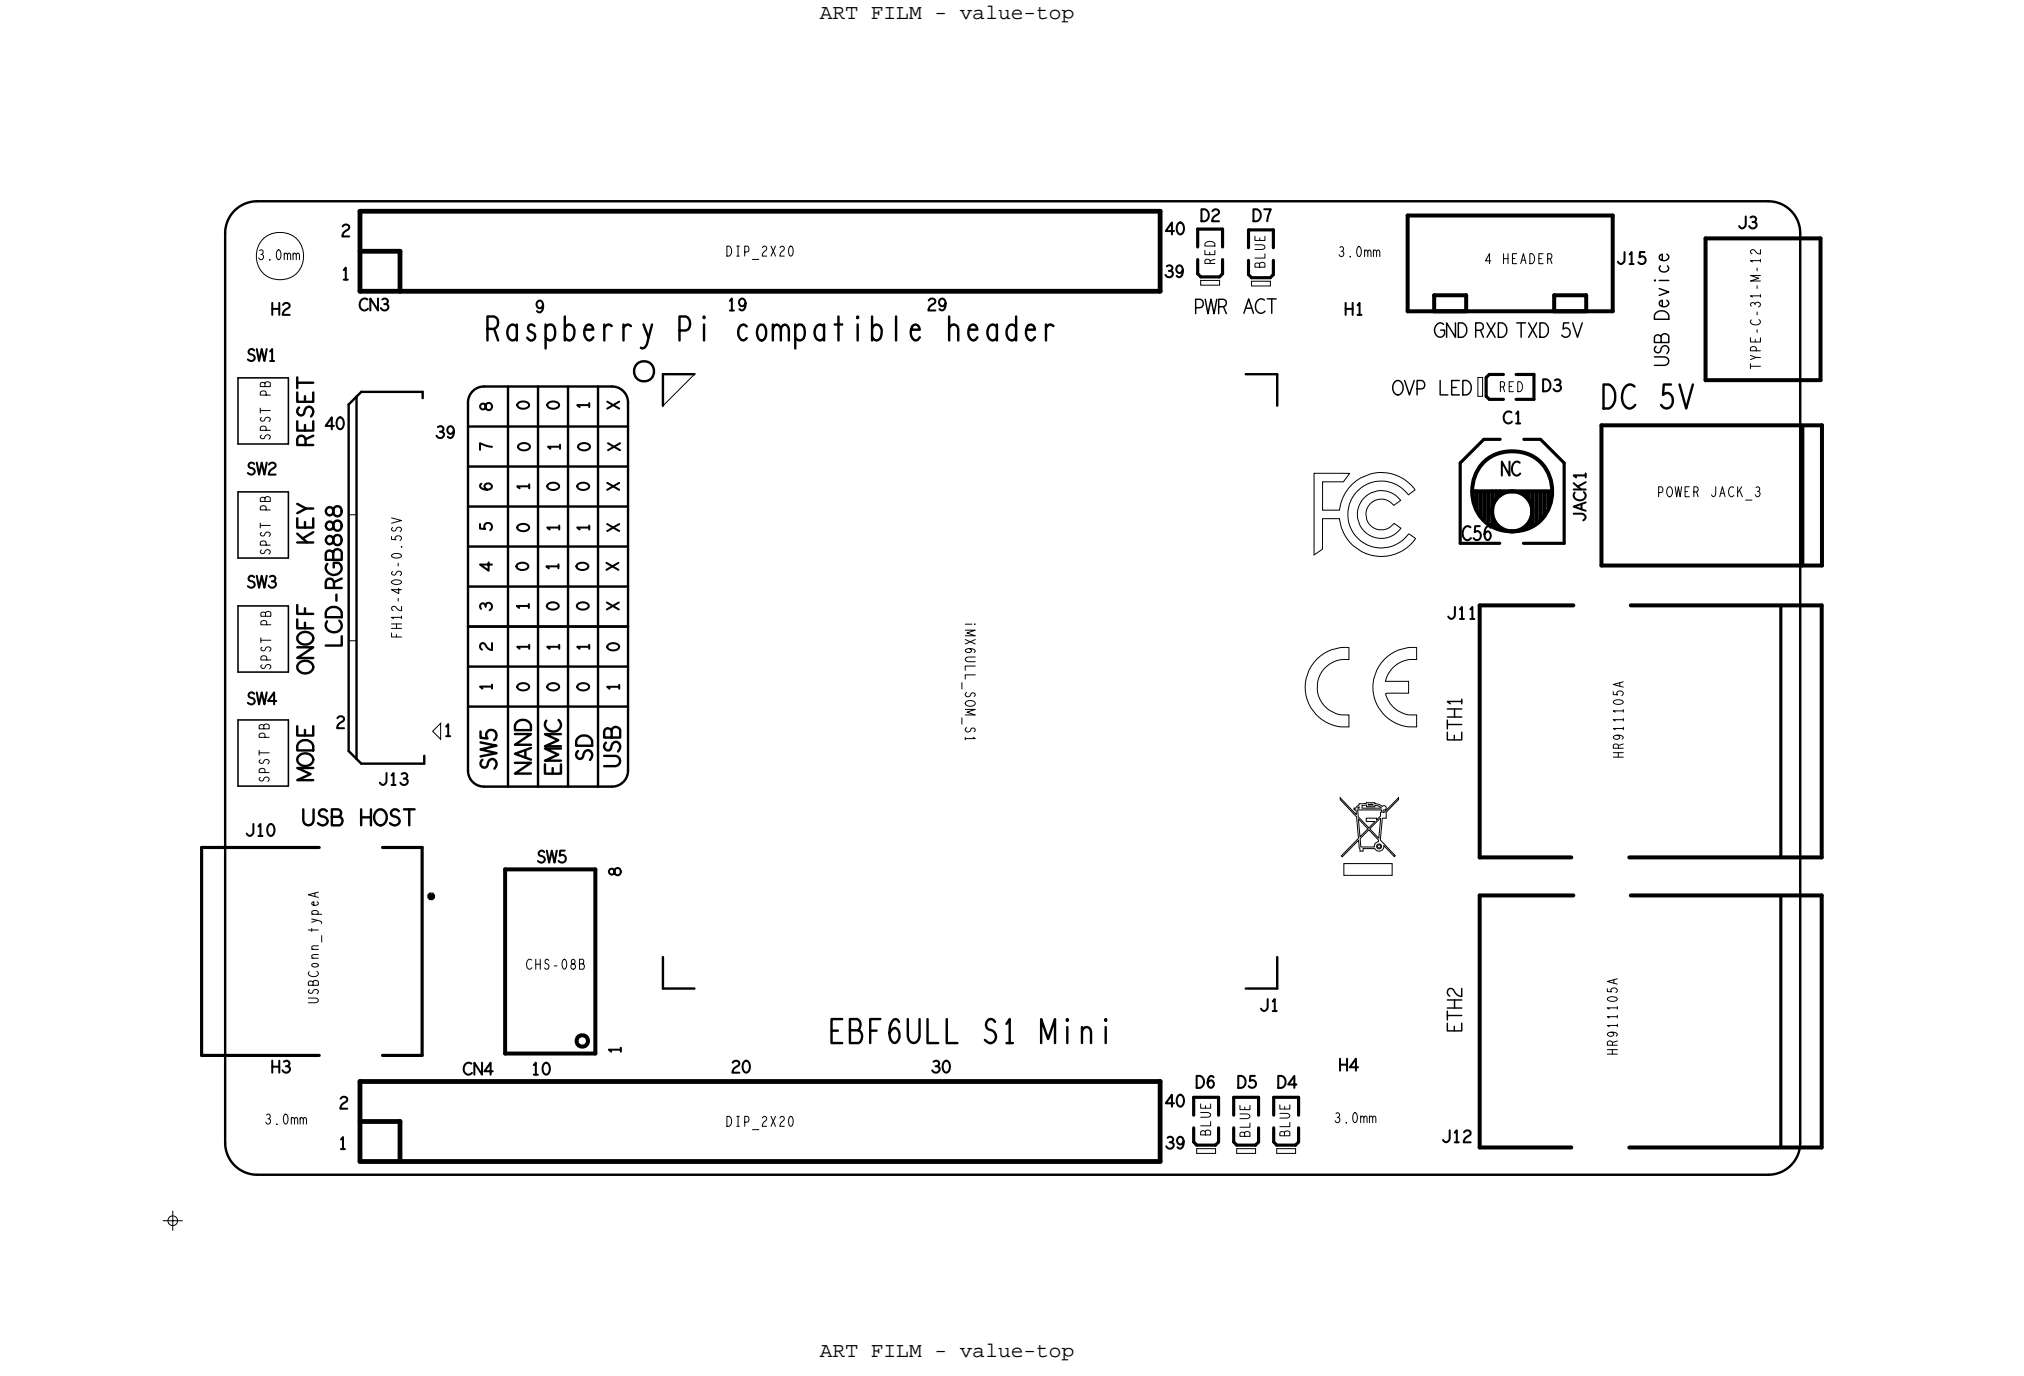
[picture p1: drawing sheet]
<svg xmlns="http://www.w3.org/2000/svg" width="129mm" height="87mm" viewBox="0 0 129 87" stroke-linecap="round" stroke-linejoin="round" font-family="sans-serif">
<defs><g id="words">
<g font-size="1.5">
<text x="30.8" y="21.6">Raspberry Pi compatible header</text>
<text x="52.6" y="66.2">EBF6ULL S1 Mini</text>
</g>
<g font-size="1.3">
<text x="52.1" y="1.2">ART FILM - value-top</text>
<text x="52.1" y="86.1">ART FILM - value-top</text>
</g>
<g font-size="1">
<text x="19.9" y="28.4" transform="rotate(-90 19.9 28.4)">RESET</text>
<text x="19.9" y="34.6" transform="rotate(-90 19.9 34.6)">KEY</text>
</g>
<text font-size=".9" x="106" y="23.3" transform="rotate(-90 106 23.3)">USB Device</text>
<g font-size=".8">
<text x="21.6" y="17.8">1</text>
<text x="35.6" y="28.7" transform="rotate(-90 35.6 28.7)">1</text>
<text x="37.4" y="26" transform="rotate(-90 37.4 26)">1</text>
<text x="33.6" y="31.2" transform="rotate(-90 33.6 31.2)">1</text>
<text x="35.5" y="33.8" transform="rotate(-90 35.5 33.8)">1</text>
<text x="37.4" y="33.8" transform="rotate(-90 37.4 33.8)">1</text>
<text x="31.2" y="38.8" transform="rotate(-90 31.2 38.8)">3</text>
<text x="33.6" y="38.8" transform="rotate(-90 33.6 38.8)">1</text>
<text x="33.6" y="41.4" transform="rotate(-90 33.6 41.4)">1</text>
<text x="35.5" y="36.3" transform="rotate(-90 35.5 36.3)">1</text>
<text x="35.5" y="41.4" transform="rotate(-90 35.5 41.4)">1</text>
<text x="37.4" y="41.4" transform="rotate(-90 37.4 41.4)">1</text>
<text x="28.1" y="46.7">1</text>
<text x="31.2" y="43.9" transform="rotate(-90 31.2 43.9)">1</text>
<text x="39.3" y="43.9" transform="rotate(-90 39.3 43.9)">1</text>
<text x="39.4" y="67" transform="rotate(-90 39.4 67)">1</text>
<text x="21.5" y="72.9">1</text>
</g>
<g font-size=".6">
<text x="16.4" y="16.5">3.0mm</text>
<text x="77.1" y="16.8" transform="rotate(-90 77.1 16.8)">RED</text>
<text x="85" y="16.3">3.0mm</text>
<text x="95.2" y="24.9">RED</text>
<text x="61.3" y="39.4" transform="rotate(90 61.3 39.4)">iMX6ULL_SOM_S1</text>
<text x="16.8" y="71.4">3.0mm</text>
<text x="84.7" y="71.3">3.0mm</text>
</g>
</g></defs>
<!-- layer: Board Outline -->
<g fill="none" stroke="#000" stroke-width=".06">
<path d="M14.9 13.4l.6-.4 .8-.2h96a2.03 2.03 0 0 1 2 2v57.7a2.03 2.03 0 0 1-2 2.1h-96a2.03 2.03 0 0 1-2-2.1v-57.7l.2-.8zM83.4 30l2.3 .1-.4 .5h-1.3v1.8h1a2.67 2.67 0 0 1 2.2-2.3 2.7 2.7 0 0 1 2.1 .4l.5 .6-.4 .3a2.44 2.44 0 0 0-1.1-.8 2.12 2.12 0 0 0-2.2 .7 2.12 2.12 0 0 0-.3 2.3 2.13 2.13 0 0 0 2.3 1.1 2.16 2.16 0 0 0 1.3-.7l.1-.1 .4 .3a2.66 2.66 0 0 1-3.4 .8 2.69 2.69 0 0 1-1.5-2.1h-1v2l-.6 .3zM86.6 31.7a1.49 1.49 0 0 1 1.1-.6l.7 .2 .5 .5-.4 .3a.98 .98 0 0 0-1.3-.3 .98 .98 0 0 0-.4 1.3 .98 .98 0 0 0 1.2 .5l.5-.4 .4 .3a1.44 1.44 0 0 1-1.3 .7 1.44 1.44 0 0 1-1.3-.9l-.1-.6a1.45 1.45 0 0 1 .4-1zM83.6 41.9a2.51 2.51 0 0 1 1.6-.8h.4v.8a1.77 1.77 0 0 0-1.9 1.4 1.77 1.77 0 0 0 1.3 2.1h.6v.7a2.52 2.52 0 0 1-2.1-.8 2.51 2.51 0 0 1 .1-3.4zM85.1 50.6l1 1.1v-.3h-.1v-.1h.1l.2-.3h1l.4 .2a.16 .16 0 0 1 .3 0 .16 .16 0 0 1-.1 .2h-.1v.2l1-1v.2l-.8 .8v.3h-.1a.27 .27 0 0 0-.2 .4l-.1 1 1 1-.1 .1-.6-.7-.1 .2-.2 .1h-.1l-.2-.1h-.8v.1h-.2v-.6l-1.1 1v-.1l1-1.1-.1-1.3-1-1.1zM85.3 54.8h3.1v.8h-3.1zM86.2 51.4h1.5l-.1 .4-.2 .3v-.2h-.7v.2l.6 .1-.4 .4-.7-.8zM86.2 51.3l.1-.1v.1zM86.2 52l.6 .6-.5 .5zM86.5 51.1h.3v.1h.5v-.1l.4 .2h-1.2zM86.9 52.7l.5 .5 .1 .2-.2 .2v.2h-.9a.65 .65 0 0 1 .3-.9zM86.9 51.1h.3z"/>
<path d="M87.5 52.1l.2-.2-.2 1.3-.5-.6zM87.9 41.9a2.52 2.52 0 0 1 1.6-.8h.4v.8a1.81 1.81 0 0 0-1.5 .6l-.4 .8h1.4v.7h-1.4a1.68 1.68 0 0 0 1.2 1.3l.7 .1v.7a2.52 2.52 0 0 1-2.1-.8 2.51 2.51 0 0 1 .1-3.4z"/>
<circle cx="17.8" cy="16.3" r="1.51"/>
<circle cx="87.6" cy="53.7" r=".16"/>
<circle cx="87.6" cy="53.7" r=".1"/>
</g>
<g fill="none" stroke="#000" stroke-width=".15">
<path d="M14.3 14.8v57.7zM16.3 12.8a2.03 2.03 0 0 0-2 2M16.3 12.8h96zM112.3 12.8a2.03 2.03 0 0 1 2 2M114.3 14.8v57.7zM29.7 25.6v23.3zM29.7 27.1h10.2zM29.7 29.6h10.2zM29.7 32.2h10.2zM29.7 37.2h10.2zM29.7 34.7h10.2zM29.7 39.8h10.2z"/>
<path d="M30.7 24.5h8.2zM30.7 24.5a1.02 1.02 0 0 0-1 1.1M32.3 24.5v25.4zM34.2 24.5v25.4zM36.1 24.5v25.4zM38 24.5v25.4zM38.9 24.5a1.02 1.02 0 0 1 1 1.1M39.9 25.6v23.3zM29.7 48.9a1.02 1.02 0 0 0 1 1M29.7 44.9h10.2zM29.7 42.3h10.2zM30.7 49.9h8.2z"/>
<path d="M39.9 48.9a1.02 1.02 0 0 1-1 1M14.3 72.5a2.03 2.03 0 0 0 2 2.1M16.3 74.6h96zM114.3 72.5a2.03 2.03 0 0 1-2 2.1"/>
<circle cx="40.9" cy="23.6" r=".64"/>
</g>
<!-- layer: Components -->
<g fill="none" stroke="#000" stroke-width=".25">
<path d="M89.4 13.7h13zM89.4 13.7v6.1zM89.4 19.8h13zM91.1 18.7h2zM91.1 18.7v1.1zM91.1 19.8h2zM93.1 18.7v1.1zM98.7 18.7v1.1zM98.7 19.8h2zM98.7 18.7h2zM100.7 18.7v1.1zM102.4 13.7v6.1z"/>
<path d="M108.3 15.1h7.3zM108.3 15.1v9zM115.6 15.1v9zM93.5 31.2h5zM93.7 31.2v1zM93.9 38.4v16zM93.9 38.4h6zM94 31.3v1.4zM94.2 31.3v1.7zM94.5 31.3v1.8zM94.7 31.2v2.2zM94.9 33.2v.2z"/>
<path d="M95 31.2v.5zM95.2 31.2v.2zM96.9 31.3v.1zM97 31.3v.4zM97.2 33.2v.2zM97.3 31.3v2.1zM97.5 31.3v1.9zM97.8 31.3v1.7zM98 31.3v1.4zM98.3 31.3v.9zM101.7 35.9h14zM101.7 27h14z"/>
<path d="M101.7 27v8.9zM103.5 38.4h12.2zM108.3 24.1h7.3zM114.4 27.1v8.8zM115.7 38.4v16zM115.7 27v8.9zM27.3 56.8h.1h.1v.2h-.1h-.1zM32.1 55.2h5.7zM32.1 55.2v11.7zM37.8 55.2v11.7zM93.9 56.8v16zM93.9 54.4h5.9z"/>
<path d="M93.9 56.8h6zM103.4 54.4h12.3zM103.5 56.8h12.2zM115.7 56.8v16zM32.1 66.9h5.7zM36.7 65.8l.3-.1 .2 .1 .1 .3-.1 .2-.2 .1-.3-.1-.1-.2zM93.9 72.8h5.9zM103.4 72.8h12.3z"/>
<circle cx="96" cy="31.2" r="2.56"/>
<circle cx="96" cy="32.5" r="1.27"/>
</g>
<g fill="none" stroke="#000" stroke-width=".1">
<path d="M15.1 35.4h3.2zM15.1 28.2h3.2zM15.1 38.5h3.2zM15.1 38.5v4.2zM15.1 31.2h3.2zM15.1 31.2v4.2zM15.1 24h3.2zM15.1 24v4.2zM18.3 38.5v4.2zM18.3 31.2v4.2zM18.3 24v4.2zM15.1 49.9h3.2z"/>
<path d="M15.1 42.7h3.2zM15.1 45.7h3.2zM15.1 45.7v4.2zM18.3 45.7v4.2z"/>
</g>
<path d="M76.2 17.8h1.2v.3h-1.2zM79.5 17.9h1.2v.3h-1.2zM22.1 32.7h.5v8h-.5zM42.1 23.8h2l-2 2zM93.8 24h.3v1.2h-.3zM27.5 46.4l.5-.5v1zM76 72.9h1.2v.3h-1.2zM78.5 72.9h1.2v.3h-1.2zM81.1 72.9h1.2v.3h-1.2z" fill="none" stroke="#000" stroke-width=".06"/>
<g fill="none" stroke="#000" stroke-width=".15">
<path d="M22.1 25.7l.5-.5zM22.1 25.7v22zM22.6 25.2v23zM22.9 24.9h3.9zM22.9 24.9l-.3 .3zM26.8 24.9v.4zM42.1 23.8v2zM42.1 23.8h2zM79.1 23.8h2zM81.1 23.8v2zM22.1 47.7l.5 .5zM22.6 48.2l.3 .3z"/>
<path d="M22.9 48.5h4zM26.9 48v.5zM42.1 60.8v2zM42.1 62.8h2zM79.1 62.8h2zM81.1 60.8v2z"/>
</g>
<g fill="none" stroke="#000" stroke-width=".2">
<path d="M76 14.5v1.2zM76 14.5h1.6zM76 16.5v.9zM76 17.4l.2 .2zM76.2 17.6h1.2zM77.6 14.5v1.2zM77.6 16.5v.9zM77.6 17.4l-.2 .2zM79.3 14.6v1.1zM79.3 14.6h1.5zM79.3 16.5v.9zM79.3 17.4l.2 .2z"/>
<path d="M79.5 17.6h1.2zM80.8 17.4l-.1 .2zM80.8 14.6v1.1zM80.8 16.5v.9zM92.7 34.5h2.5zM92.7 29.4v5.1zM94.2 27.9h1zM94.2 27.9l-1.5 1.5zM94.4 24v1.2zM94.4 25.2l.2 .2zM94.4 24l.2-.2zM94.6 25.4h.9z"/>
<path d="M94.6 23.8h.9zM96.3 23.8h1.1zM96.3 25.4h1.1zM96.7 34.5h2.6zM96.7 27.9h1.1zM97.4 23.8v1.6zM97.8 27.9l1.5 1.5zM99.3 29.4v5.1zM113.1 38.4v16zM12.8 53.8h7.5zM12.8 53.8v13.2zM24.3 53.8h2.5z"/>
<path d="M26.8 53.8v13.2zM113.1 56.8v16zM12.8 67h7.5zM24.3 67h2.5zM75.8 69.7v1.1zM75.8 69.7h1.6zM75.8 71.6v.9zM75.8 72.5l.2 .2zM76 72.7h1.2zM77.4 69.7v1.1zM77.4 71.6v.9zM77.4 72.5l-.2 .2z"/>
<path d="M78.3 69.7v1.1zM78.3 69.7h1.6zM78.3 71.6v.9zM78.3 72.5l.2 .2zM78.5 72.7h1.2zM79.9 72.5l-.2 .2zM79.9 69.7v1.1zM79.9 71.6v.9zM80.9 69.7v1.1zM80.9 69.7h1.5zM80.9 71.6v.9zM80.9 72.5l.2 .2z"/>
<path d="M81.1 72.7h1.2zM82.4 72.5l-.1 .2zM82.4 69.7v1.1zM82.4 71.6v.9z"/>
</g>
<path d="M22.9 16h2.5zM22.9 18.5h50.8zM22.9 13.4h50.8zM22.9 13.4v5.1zM25.4 16v2.5zM73.7 13.4v5.1zM22.9 71.2h2.5zM22.9 73.7h50.8zM22.9 68.7h50.8zM22.9 68.7v5zM25.4 71.2v2.5zM73.7 68.7v5z" fill="none" stroke="#000" stroke-width=".3"/>
<!-- layer: Text -->
<g fill="none" stroke="#000" stroke-width=".06">
<path d="M16.5 15.9a.14 .14 0 0 1 .2 0 .16 .16 0 0 1-.1 .3M17.6 15.9a.32 .32 0 0 1 .2 .3 .32 .32 0 0 1-.2 .3 .51 .51 0 0 1 0-.6zM18.3 16.2l.1-.1 .1 .4M18.6 16.2l.1-.1h.1v.4M18.6 16.1v.4M18.8 16.2l.1-.1h.1v.4M46.2 15.6a.32 .32 0 0 1 .2 .3 .32 .32 0 0 1-.2 .4zM46.8 16.3h.1M46.8 15.6h.1M46.9 15.6v.7M47.3 16l.2-.1-.1-.3h-.1v.7M47.8 16.5h.4"/>
<path d="M48.4 15.7a.14 .14 0 0 1 .2-.1 .15 .15 0 0 1 0 .3l-.2 .2v.2h.3M49 15.6l.2 .7M49.2 15.6l-.2 .7M49.5 15.7a.14 .14 0 0 1 .2-.1 .16 .16 0 0 1 .1 .3l-.2 .2-.1 .2h.3M50.2 15.6a.32 .32 0 0 1 .2 .3 .32 .32 0 0 1-.2 .3 .51 .51 0 0 1 0-.6zM76.5 15.9v.3h.6v-.3M76.5 15.4a.34 .34 0 0 1 .4-.1 .34 .34 0 0 1 .2 .3h-.6zM76.8 16.7l-.1-.2h-.2v.2h.6M79.7 15.5h.4l.2 .2-.2 .1h-.4M79.7 15v.3h.6v-.3M80 16.8l-.3-.1v.3h.6v-.3h-.2h-.1v.3M80 15.1v.2"/>
<path d="M80.3 16.1v.3h-.6M85.1 15.7a.14 .14 0 0 1 .2 0 .16 .16 0 0 1-.1 .3M86.2 15.7a.32 .32 0 0 1 .2 .3 .32 .32 0 0 1-.2 .3 .51 .51 0 0 1 0-.6zM86.8 16l.1-.1h.1v.4M87.2 16l.1-.1h.1v.4M87.2 15.9v.4M87.4 16l.1-.1h.1v.4M94.7 16.6h-.4l.3-.5v.6M95.5 16.1v.6M95.5 16.4h.2M95.7 16.1v.6M96 16.4h.2"/>
<path d="M96.3 16.1h-.3v.6h.3M96.5 16.7l.2-.6 .2 .6M96.6 16.5h.2M97.1 16.1a.32 .32 0 0 1 .3 .3 .32 .32 0 0 1-.3 .3zM97.7 16.4h.2M98 16.1h-.3v.6h.3M98.3 16.4l.2-.1v-.2h-.2v.6M98.4 16.4l.1 .3M111.4 19.3a.14 .14 0 0 0-.2-.1 .14 .14 0 0 0 0 .2M111.4 19.4a.16 .16 0 0 1 .2-.2 .16 .16 0 0 1 .1 .1 .16 .16 0 0 1-.1 .2M111.6 17v.2M111.6 18.1v.2"/>
<path d="M111.6 19.8v.2M111.8 16.5h-.7l.2 .1M111.8 17.5h-.7l.6 .2-.6 .1h.7M111.8 18.8h-.7l.2 .1M111.8 16.5v.1M111.8 18.7v.2M111.8 15.8v.3h-.2l-.2-.2a.14 .14 0 0 0-.2 0 .14 .14 0 0 0 0 .2M16.5 25.9v.3M16.5 33.2v.3M16.5 26.1h.7M16.5 33.4h.7M16.6 26.5l-.1 .1a.17 .17 0 0 0 .2 .1 .17 .17 0 0 0 .2-.2 .16 .16 0 0 1 .2 0 .16 .16 0 0 1 0 .3"/>
<path d="M16.6 27.6l-.1 .1a.17 .17 0 0 0 .2 .2 .18 .18 0 0 0 .2-.3 .16 .16 0 0 1 .2 0 .16 .16 0 0 1 0 .3M16.6 33.8l-.1 .1a.17 .17 0 0 0 .2 .1 .17 .17 0 0 0 .2-.2 .16 .16 0 0 1 .2 0 .16 .16 0 0 1 0 .3M16.6 34.9l-.1 .1a.17 .17 0 0 0 .2 .1 .17 .17 0 0 0 .2-.2 .16 .16 0 0 1 .2 0 .16 .16 0 0 1 0 .3M16.8 24.3h-.2l-.1 .2h.7v-.2l-.2-.1-.2 .1v.2M16.8 31.6h-.2l-.1 .2h.7v-.2l-.2-.1-.2 .1v.2M16.9 38.9h-.3v.2h.6v-.2l-.2-.1-.1 .1v.2M16.9 25.1l-.1-.3-.3 .1v.2h.7M16.9 27.3l-.1-.2-.3 .1v.1h.7M16.9 32.4l-.1-.3-.3 .1v.2h.7M16.9 34.6l-.1-.2h-.3v.2h.7M16.9 39.7l-.1-.3-.2 .1v.2h.6M24.9 34.1v.1l.2 .1a.17 .17 0 0 1 .1-.3 .17 .17 0 0 1 .2 .1 .17 .17 0 0 1 0 .2"/>
<path d="M24.9 32.9l.6 .1-.6 .2M24.9 39.6h.6M24.9 39.9h.6M24.9 35.2a.36 .36 0 0 1 .6 .1 .36 .36 0 0 1-.6-.1zM24.9 36.9a.36 .36 0 0 1 .6 .1 .36 .36 0 0 1-.6-.1zM24.9 33.5v.1a.17 .17 0 0 0 .2 .1 .17 .17 0 0 0 .1-.2 .16 .16 0 0 1 .2 0 .16 .16 0 0 1 0 .2M24.9 36.3v.1a.17 .17 0 0 0 .2 .1 .17 .17 0 0 0 .1-.2 .16 .16 0 0 1 .2 0 .16 .16 0 0 1 0 .2M25.2 39.6v.3M25.3 35.8v.1M25.3 38v.2M25.3 37.3v.4l-.4-.3h.6M25.5 34.7h.1"/>
<path d="M25.5 38.5v.3l-.2-.1-.2-.2a.14 .14 0 0 0-.2 0 .16 .16 0 0 0 .1 .3M25.5 39.2h-.6l.1 .1M25.5 39.1v.2M95.3 24.6l.2-.1v-.2l-.2-.1v.7M96.1 24.2h-.3v.7h.3M96.4 24.2a.32 .32 0 0 1 .3 .3 .32 .32 0 0 1-.3 .4zM105.3 31.3l.3-.1-.1-.3h-.2v.6M105.9 31a.29 .29 0 0 1 .3 .1 .29 .29 0 0 1-.1 .4 .29 .29 0 0 1-.3-.2 .29 .29 0 0 1 .1-.3zM106.4 30.9l.1 .6 .1-.6 .1 .6 .1-.6M107 31.2h.1M107.3 30.9h-.3v.6h.3M107.5 31.2l.3-.1v-.2h-.3v.6"/>
<path d="M107.7 31.2l.1 .3M108.9 30.9v.5l-.1 .1-.1-.1M109.2 31.5l.2-.6 .1 .6M109.2 31.3h.3M110.1 31a.3 .3 0 0 0-.4 .2 .3 .3 0 0 0 .2 .3l.2-.1M110.3 30.9v.6M110.4 31.1l.2 .4M110.6 30.9l-.3 .4M110.8 31.7h.4M111.1 21.4v.3h.7v-.3M111.1 22.6l.4 .1M111.1 23.1v.3"/>
<path d="M111.1 23.3h.7M111.4 21.5v.2M111.5 31a.14 .14 0 0 1 .2 0 .14 .14 0 0 1-.1 .2M111.5 22.3l-.1-.3-.3 .1v.2h.7M111.6 20.9v.2M111.6 31.2a.16 .16 0 0 1 .1 .1 .16 .16 0 0 1-.1 .2 .16 .16 0 0 1-.2-.1M111.7 20.3a.22 .22 0 0 1 0 .3 .22 .22 0 0 1-.3 0l-.2-.1v-.2M111.8 22.7l-.7 .1M16.5 47.8h.6M16.5 47.6v.3M16.5 48.2v.1a.17 .17 0 0 0 .2 .2 .17 .17 0 0 0 .1-.2 .16 .16 0 0 1 .2-.1 .16 .16 0 0 1 0 .3M16.5 49.4a.17 .17 0 0 0 .2 .2 .17 .17 0 0 0 .1-.2 .16 .16 0 0 1 .2 0 .16 .16 0 0 1 0 .2"/>
<path d="M16.6 40.5v.3M16.6 40.6h.6M16.6 41.1v.1a.17 .17 0 0 0 .2 .1 .17 .17 0 0 0 .1-.2 .16 .16 0 0 1 .2 0 .16 .16 0 0 1 0 .2M16.6 42.2v.1a.17 .17 0 0 0 .2 .1 .17 .17 0 0 0 .1-.2 .16 .16 0 0 1 .2 0 .16 .16 0 0 1 0 .3M16.8 46.1l-.3-.1v.3h.6v-.3h-.2h-.1v.3M16.8 46.8l-.1-.2h-.2v.2h.6M16.8 49l-.1-.2-.2 .1v.1h.6M16.9 41.9l-.1-.3-.2 .1v.2h.6M19.6 59h.6M19.8 58h.6M19.8 58.3l.5 .2 .1 .1M19.8 58.9v.2"/>
<path d="M19.9 58h-.1a.17 .17 0 0 1 .2-.2 .17 .17 0 0 1 .2 .2h-.1M20 56.7v.2M20.1 57.2a.16 .16 0 0 1 0 .3 .16 .16 0 0 1-.2 0l-.1-.2 .1-.1v.3M20.1 58.4l-.3 .2M20.2 56.6l-.6 .2 .6 .2M20.4 59.4v.4M24.9 40.2v.2h.6M25.2 40.3v.1M61.1 45.6v.4M61.3 45h.6l-.5 .2 .5 .2h-.6M61.3 46.8v.2M61.3 44.6a.34 .34 0 0 1 .6 .1 .35 .35 0 0 1-.6-.1z"/>
<path d="M61.4 46.2a.17 .17 0 0 0 0 .3 .17 .17 0 0 0 .2-.2h.3l-.1 .1M61.8 46.8l.1 .1h-.6M102.4 43.9v.2h.3a.17 .17 0 0 1 .1-.2 .17 .17 0 0 1 .2 0 .17 .17 0 0 1 0 .3M102.4 47.8h.7M102.4 48.1h.7M102.4 44.5a.36 .36 0 0 1 .6 .1 .36 .36 0 0 1-.6-.1zM102.7 46.7l.1 .1a.17 .17 0 0 1-.2 .1 .17 .17 0 0 1-.1-.2 .35 .35 0 0 1 .5 .2M102.7 47.8v.3M102.8 47.5l-.1-.3-.2 .1-.1 .2h.7M102.8 43.3v.3M103.1 47.2l-.3 .1M103.1 43.3l-.7 .2 .7 .1"/>
<path d="M103.1 45.1h-.7l.2 .1M103.1 45.7h-.7l.2 .1M103.1 46.2h-.7l.2 .1M103.1 45v.2M103.1 45.6v.2M103.1 46.2v.1M16.9 70.8a.14 .14 0 0 1 .2 0 .14 .14 0 0 1 0 .2M18.1 70.7a.32 .32 0 0 1 .2 .3 .32 .32 0 0 1-.2 .3 .51 .51 0 0 1 0-.6zM18.7 71.1l.1-.2 .1 .1v.4M19.1 71.1l.1-.2v.1l.1 .4M19.1 70.9v.5M19.3 71.1l.1-.2v.1l.1 .4"/>
<path d="M19.6 63.4h.4l.2 .1-.2 .2h-.4M19.7 62.8l-.1 .1a.17 .17 0 0 0 .2 .2 .17 .17 0 0 0 .1-.2 .16 .16 0 0 1 .3-.1 .16 .16 0 0 1-.1 .3M19.8 60.3h.4M19.8 60.8h.4M19.8 61.2a.19 .19 0 0 1 .2-.1 .19 .19 0 0 1 .2 .3h-.3zM19.9 62.3h-.3v.2h.6v-.2l-.2-.1-.1 .1v.2M20.1 61.7a.22 .22 0 0 1 0 .3 .22 .22 0 0 1-.3 0l-.2-.1v-.2M20.2 60l-.4 .1v.1l.1 .1M20.2 60.6h-.4v.2h.1M33.7 60.9a.3 .3 0 0 0-.3 .3 .3 .3 0 0 0 .2 .3l.2-.1M34 60.9v.6M34 61.2h.3"/>
<path d="M34.3 60.9v.6M34.8 61l-.1-.1a.17 .17 0 0 0-.1 .2 .17 .17 0 0 0 .2 .1 .16 .16 0 0 1 0 .3 .16 .16 0 0 1-.2-.1M35.2 61.3h.2M35.8 60.9a.32 .32 0 0 1 .2 .3 .32 .32 0 0 1-.2 .3 .51 .51 0 0 1 0-.6zM36.3 60.9v.2a.24 .24 0 0 1 .2 .4 .18 .18 0 0 1-.3-.1 .18 .18 0 0 1 .3-.2v-.2zM36.8 61.2h.3v.1l-.1 .2h-.2v-.6h.2v.3M46.2 70.9a.32 .32 0 0 1 .2 .3 .32 .32 0 0 1-.2 .3zM46.8 71.5h.1M46.8 70.9h.1M46.9 70.9v.6M47.3 71.2l.2-.1-.1-.2h-.1v.6M47.8 71.7h.4"/>
<path d="M48.4 71a.14 .14 0 0 1 .2-.1 .14 .14 0 0 1 0 .2l-.2 .2v.2h.3M49 70.9l.2 .6M49.2 70.9l-.2 .6M49.5 71a.14 .14 0 0 1 .2-.1 .14 .14 0 0 1 .1 .2l-.2 .2-.1 .2h.3M50.2 70.9a.32 .32 0 0 1 .2 .3 .32 .32 0 0 1-.2 .3 .51 .51 0 0 1 0-.6zM76.2 70.1v.3h.7v-.3M76.2 70.6h.5l.2 .2-.2 .1h-.5M76.5 71.8h-.2l-.1 .2h.7v-.2l-.2-.1-.2 .1v.2M76.5 70.2v.2M76.9 71.2v.3h-.7M78.7 70.7h.5l.2 .2-.2 .1h-.5M78.7 70.2v.2h.7v-.2"/>
<path d="M79 71.9h-.2l-.1 .2h.7v-.2l-.2-.1-.2 .1v.2M79 70.3v.1M79.4 71.3v.3h-.7M81.3 70.7h.4l.2 .1-.2 .2h-.4M81.3 70.1v.3h.6v-.3M81.6 71.9h-.3v.2h.6v-.2l-.2-.1h-.1v.3M81.6 70.2v.2M81.9 71.3v.2h-.6M84.8 70.7a.14 .14 0 0 1 .2 0 .14 .14 0 0 1 0 .2M86 70.7a.32 .32 0 0 1 .2 .3 .32 .32 0 0 1-.2 .3 .51 .51 0 0 1 0-.6zM86.6 71l.1-.2 .1 .1v.4M86.9 71l.1-.2 .1 .1v.4"/>
<path d="M86.9 70.8v.5M87.1 71l.1-.2 .1 .1 .1 .4M102 66.9h.7M102 62.8v.1l.3 .1a.17 .17 0 0 1 .1-.3 .17 .17 0 0 1 .2 .1 .17 .17 0 0 1 0 .2M102 66.6h.7M102.1 63.4a.36 .36 0 0 1 .6 .1 .36 .36 0 0 1-.6-.1zM102.3 65.5l.1 .1a.17 .17 0 0 1-.1 .2 .17 .17 0 0 1-.2-.2 .35 .35 0 0 1 .6 .1l-.1 .1M102.4 66.6v.3M102.4 66.4l-.1-.3h-.2l-.1 .3h.7M102.5 62.2v.2M102.7 62.1l-.7 .2 .7 .2M102.7 64h-.7l.2 .1"/>
<path d="M102.7 64.5h-.7l.2 .1M102.7 65.1h-.7l.2 .1M102.7 63.9v.2M102.7 64.5v.1M102.7 65v.2M102.7 66.1l-.3 .1"/>
</g>
<g fill="none" stroke="#000" stroke-width=".13">
<path d="M17.3 19.6h.4M17.3 19.2v.8M17.7 19.2v.8M18 19.4a.21 .21 0 0 1 .3-.2 .21 .21 0 0 1 0 .3 .52 .52 0 0 0-.4 .5h.5M21.8 14.4a.21 .21 0 0 1 .2-.1 .21 .21 0 0 1 .1 .3 .52 .52 0 0 0-.4 .4h.5M21.8 17.1l.2-.1v.8M23.3 19a.35 .35 0 0 0-.5 .3 .35 .35 0 0 0 .5 .3h.1M24 18.9v.8l-.5-.8v.8M24.3 19a.19 .19 0 0 1 .3 0 .19 .19 0 0 1-.1 .3M24.4 19.3a.23 .23 0 0 1 .2 .2 .23 .23 0 0 1-.2 .3 .23 .23 0 0 1-.2-.2M34.5 19.4l-.1 .1a.21 .21 0 0 1-.3-.1 .21 .21 0 0 1 .1-.3 .21 .21 0 0 1 .3 .3v.2l-.2 .2-.2-.1M46.3 19.7h.3"/>
<path d="M46.3 19.1l.2-.2v.8M47.3 19.2v.2a.21 .21 0 0 1-.4-.1 .21 .21 0 0 1 .2-.3 .21 .21 0 0 1 .2 .2v.3l-.1 .2-.3-.1M59 19.1a.21 .21 0 0 1 .3-.2 .21 .21 0 0 1 0 .4 .52 .52 0 0 0-.4 .4h.5M60 19.2v.2a.21 .21 0 0 1-.4-.1 .21 .21 0 0 1 .2-.3 .21 .21 0 0 1 .2 .2v.3l-.1 .2-.3-.1M74.1 16.9a.19 .19 0 0 1 .3 0 .19 .19 0 0 1-.1 .3M74.2 17.2a.23 .23 0 0 1 .3 .2 .23 .23 0 0 1-.3 .3 .23 .23 0 0 1-.2-.3M74.5 14.7h-.5l.4-.6v.8M74.9 14.1a.36 .36 0 0 1 .3 .4 .36 .36 0 0 1-.3 .4 .5 .5 0 0 1 0-.8zM75.1 17.1l-.1 .1a.21 .21 0 0 1-.3 0 .21 .21 0 0 1 .2-.3 .21 .21 0 0 1 .2 .2v.3l-.1 .2-.3-.1M76.3 13.3a.39 .39 0 0 1 .4 .4 .39 .39 0 0 1-.4 .3zM77 13.4a.21 .21 0 0 1 .3-.1 .21 .21 0 0 1 0 .3 .52 .52 0 0 0-.3 .4h.4M79.6 13.3a.39 .39 0 0 1 .4 .4 .39 .39 0 0 1-.4 .3z"/>
<path d="M80.3 13.3h.4l-.2 .7M85.4 19.6h.5M85.4 19.2v.8M85.9 19.2v.8M86.2 20h.2M86.2 19.4l.1-.2v.8M103.1 16v.6l-.2 .2-.2-.2M103.5 16.8h.2M103.5 16.2l.1-.2v.8M104.4 16h-.3v.3a.25 .25 0 0 1 .3 .1 .25 .25 0 0 1 0 .3 .25 .25 0 0 1-.4-.1M110.8 13.7v.7l-.2 .1-.2-.1M111.1 13.8a.19 .19 0 0 1 .3 0 .19 .19 0 0 1 0 .3"/>
<path d="M111.3 14.1a.23 .23 0 0 1 .2 .2 .23 .23 0 0 1-.2 .3 .23 .23 0 0 1-.2-.2M16.1 22.2a.18 .18 0 0 0-.3 0 .18 .18 0 0 0 .1 .3h.1a.23 .23 0 0 1 .1 .4 .23 .23 0 0 1-.4-.1M16.1 29.5a.18 .18 0 0 0-.3-.1 .18 .18 0 0 0 .1 .3h.1a.23 .23 0 0 1 .1 .4 .23 .23 0 0 1-.4-.1M16.1 36.6a.18 .18 0 0 0-.3 0 .18 .18 0 0 0 .1 .3h.1a.23 .23 0 0 1 .1 .4 .23 .23 0 0 1-.4-.1M16.3 22.2l.1 .7 .2-.7 .2 .7 .1-.7M16.3 29.4l.1 .7 .2-.7 .2 .7 .1-.7M16.3 36.6l.1 .7 .2-.7 .2 .7 .1-.7M17.1 29.5a.21 .21 0 0 1 .3-.1 .21 .21 0 0 1 0 .3 .52 .52 0 0 0-.3 .4h.4M17.1 36.6a.19 .19 0 0 1 .3 0 .19 .19 0 0 1 0 .3M17.2 22.9h.2M17.2 22.3l.1-.1v.7M17.3 36.9a.23 .23 0 0 1 .2 .2 .23 .23 0 0 1-.2 .3 .23 .23 0 0 1-.3-.2"/>
<path d="M21.2 27h-.5l.4-.5v.8M21.5 26.5a.36 .36 0 0 1 .3 .4 .36 .36 0 0 1-.3 .3 .5 .5 0 0 1 0-.7zM27.8 27.1a.19 .19 0 0 1 .3 0 .19 .19 0 0 1-.1 .3M27.9 27.4a.23 .23 0 0 1 .3 .2 .23 .23 0 0 1-.2 .3 .23 .23 0 0 1-.3-.2M28.8 27.3v.2a.21 .21 0 0 1-.4-.1 .21 .21 0 0 1 .2-.3 .21 .21 0 0 1 .2 .2v.3l-.1 .2-.3-.1M30.5 33.3v.3h.3a.25 .25 0 0 1 .1-.4 .25 .25 0 0 1 .3 .1 .25 .25 0 0 1-.1 .4M30.6 25.6a.18 .18 0 0 0-.1 .3 .18 .18 0 0 0 .2 .1 .18 .18 0 0 0 .1-.2 .21 .21 0 0 1 .3-.2 .21 .21 0 0 1 0 .4 .21 .21 0 0 1-.3-.1l-.1-.3zM30.6 30.7l-.1 .1a.39 .39 0 0 0 .3 .3 .39 .39 0 0 0 .4-.2 .22 .22 0 0 0-.3-.2 .22 .22 0 0 0 0 .4M30.8 38.4a.19 .19 0 0 0-.3-.1 .2 .2 0 0 0 0 .4M31 35.7v.5l-.5-.4h.7M31.2 28.4l-.7-.3v.5M32.8 35.9a.39 .39 0 0 1 .4-.2 .39 .39 0 0 1 .3 .3 .39 .39 0 0 1-.4 .2 .39 .39 0 0 1-.3-.3z"/>
<path d="M32.9 25.6a.39 .39 0 0 1 .4-.1 .39 .39 0 0 1 .3 .3 .39 .39 0 0 1-.4 .2 .39 .39 0 0 1-.3-.4zM32.9 33.4a.39 .39 0 0 1 .4-.2 .39 .39 0 0 1 .3 .4 .39 .39 0 0 1-.4 .1 .39 .39 0 0 1-.3-.3zM32.9 28.3a.39 .39 0 0 1 .4-.2 .39 .39 0 0 1 .3 .3 .39 .39 0 0 1-.4 .2 .39 .39 0 0 1-.3-.3zM33.6 38.5h-.8l.2 .1M33.6 30.9h-.8l.2 .1M34.7 38.4a.39 .39 0 0 1 .5-.2 .39 .39 0 0 1 .3 .4 .39 .39 0 0 1-.5 .1 .39 .39 0 0 1-.3-.3zM34.8 25.6a.39 .39 0 0 1 .4-.1 .39 .39 0 0 1 .3 .3 .39 .39 0 0 1-.4 .2 .39 .39 0 0 1-.3-.4zM34.8 30.8a.39 .39 0 0 1 .4-.2 .39 .39 0 0 1 .3 .4 .39 .39 0 0 1-.4 .1 .39 .39 0 0 1-.3-.3zM35.5 36h-.8l.1 .1M35.5 33.5h-.8l.2 .1M35.6 28.4h-.8l.1 .1M36.6 35.9a.39 .39 0 0 1 .4-.2 .39 .39 0 0 1 .3 .3 .39 .39 0 0 1-.4 .2 .39 .39 0 0 1-.3-.3z"/>
<path d="M36.6 38.4a.39 .39 0 0 1 .5-.2 .39 .39 0 0 1 .3 .4 .39 .39 0 0 1-.5 .1 .39 .39 0 0 1-.3-.3zM36.7 30.8a.39 .39 0 0 1 .4-.2 .39 .39 0 0 1 .3 .4 .39 .39 0 0 1-.4 .1 .39 .39 0 0 1-.3-.3zM36.7 28.3a.39 .39 0 0 1 .4-.2 .39 .39 0 0 1 .3 .3 .39 .39 0 0 1-.4 .2 .39 .39 0 0 1-.3-.3zM37.4 25.7h-.8l.2 .1M37.4 33.5h-.8l.2 .1M38.5 35.7l.8 .5M38.5 38.2l.8 .5M38.6 25.5l.7 .4M38.6 33.3l.7 .4M38.6 30.7l.7 .4M38.6 28.1l.8 .5M39.3 35.7l-.8 .5"/>
<path d="M39.3 38.2l-.8 .5M39.3 25.5l-.7 .4M39.3 33.3l-.7 .4M39.3 30.7l-.7 .4M39.4 28.1l-.8 .5M92.4 38.5l-.1 .6-.2 .2-.2-.2M92.7 39.3h.2M92.7 38.7l.1-.2v.8M93.4 39.3h.2M93.4 38.7l.1-.2v.8M93.4 33.5a.4 .4 0 0 0-.5 .1 .4 .4 0 0 0 0 .5l.2 .2 .3-.1M93.9 33.4h-.2l-.1 .4a.26 .26 0 0 1 .4 .1 .26 .26 0 0 1-.1 .3 .26 .26 0 0 1-.3 0"/>
<path d="M94.6 33.5l-.1-.1a.54 .54 0 0 0 0 .9 .27 .27 0 0 0 .1-.3 .27 .27 0 0 0-.2-.2l-.2 .1M95.8 29.3v.9l-.5-.9v.9M96 26.2a.35 .35 0 0 0-.5 .3 .35 .35 0 0 0 .4 .3h.1M96.3 26.9h.2M96.3 26.3l.1-.2v.8M96.5 29.4a.4 .4 0 0 0-.5 .1 .4 .4 0 0 0 0 .5l.3 .2 .2-.1M98 24.1a.39 .39 0 0 1 .4 .4 .39 .39 0 0 1-.4 .3zM98.7 24.1a.19 .19 0 0 1 .3 0 .19 .19 0 0 1-.1 .3M98.8 24.4a.23 .23 0 0 1 .3 .2 .23 .23 0 0 1-.2 .3 .23 .23 0 0 1-.3-.2M99.9 32.6h.6l.2 .2-.2 .2M99.9 30.7l.5 .4M99.9 31.1h.8"/>
<path d="M100.4 32v.3M100.6 31.2a.35 .35 0 0 1-.3 .6 .35 .35 0 0 1-.3-.5M100.7 30.2h-.8l.2 .1M100.7 31.9l-.8 .3 .8 .2M100.7 30.1v.2M100.7 30.6l-.5 .3M16.1 52.3v.6l-.2 .2-.2-.2M16.1 44a.18 .18 0 0 0-.3 0 .18 .18 0 0 0 .1 .3h.1a.23 .23 0 0 1 .1 .4 .23 .23 0 0 1-.4-.1M16.3 44l.1 .7 .2-.7 .2 .7 .1-.7M16.4 53.1h.3M16.4 52.5l.1-.2v.8M17.1 52.3a.36 .36 0 0 1 .3 .4 .36 .36 0 0 1-.3 .3 .5 .5 0 0 1 0-.7z"/>
<path d="M17.5 44.5h-.5l.4-.5v.7M21.4 45.6a.21 .21 0 0 1 .3-.1 .21 .21 0 0 1 .1 .3 .52 .52 0 0 0-.4 .4h.4M24.5 49.1v.6l-.2 .1-.2-.1M24.9 49.8h.2M24.9 49.2l.1-.1v.7M25.5 49.1a.19 .19 0 0 1 .3 0 .19 .19 0 0 1-.1 .3M25.6 49.4a.23 .23 0 0 1 .3 .2 .23 .23 0 0 1-.2 .3 .23 .23 0 0 1-.3-.2M28.3 46.1l.2-.1v.7M31.2 43.6h-.7l.1 .1M31.2 40.8v.5a.64 .64 0 0 1-.5-.5l-.2 .1v.2l.1 .1M32.9 43.5a.39 .39 0 0 1 .4-.1 .39 .39 0 0 1 .3 .3 .39 .39 0 0 1-.4 .1 .39 .39 0 0 1-.3-.3zM33.6 41.1h-.8l.2 .1"/>
<path d="M34.6 54.1a.18 .18 0 0 0-.3-.1 .18 .18 0 0 0 0 .3l.1 .1a.23 .23 0 0 1 .1 .3 .23 .23 0 0 1-.3 0M34.7 54l.2 .8 .1-.8 .2 .8 .2-.8M34.8 43.5a.39 .39 0 0 1 .4-.1 .39 .39 0 0 1 .3 .3 .39 .39 0 0 1-.4 .1 .39 .39 0 0 1-.3-.3zM35.5 41.1h-.8l.2 .1M35.9 54h-.3l-.1 .3a.25 .25 0 0 1 .4 .1 .25 .25 0 0 1-.1 .3 .25 .25 0 0 1-.3-.1M36.7 43.5a.39 .39 0 0 1 .4-.1 .39 .39 0 0 1 .3 .3 .39 .39 0 0 1-.4 .1 .39 .39 0 0 1-.3-.3zM37.4 41.1h-.8l.2 .1M38.6 41a.39 .39 0 0 1 .4-.2 .39 .39 0 0 1 .3 .3 .39 .39 0 0 1-.4 .2 .39 .39 0 0 1-.3-.3zM38.7 55.2a.18 .18 0 0 0 0 .2 .18 .18 0 0 0 .2 .1 .18 .18 0 0 0 .1-.2 .21 .21 0 0 1 .3-.1 .21 .21 0 0 1 0 .3 .21 .21 0 0 1-.3-.1l-.1-.2zM39.3 43.6h-.7l.1 .1M17.3 67.7h.4M17.3 67.3v.8"/>
<path d="M17.7 67.3v.8M18 67.4a.19 .19 0 0 1 .3 0 .19 .19 0 0 1-.1 .3M18.1 67.7a.23 .23 0 0 1 .3 .2 .23 .23 0 0 1-.2 .3 .23 .23 0 0 1-.3-.3M21.6 69.7a.21 .21 0 0 1 .3-.1 .21 .21 0 0 1 .1 .3 .52 .52 0 0 0-.4 .5h.4M21.6 72.3l.2-.1v.7M29.9 67.5a.35 .35 0 0 0-.5 .3 .35 .35 0 0 0 .5 .4l.1-.1M30.6 67.5v.7l-.5-.7v.7M31.3 68h-.5l.3-.5v.7M33.9 68.2h.2M33.9 67.6l.1-.1v.7M34.6 67.5a.36 .36 0 0 1 .3 .3 .36 .36 0 0 1-.3 .4 .5 .5 0 0 1 0-.7zM39.4 66.6h-.7l.1 .2"/>
<path d="M46.5 67.5a.21 .21 0 0 1 .3-.2 .21 .21 0 0 1 .1 .3 .52 .52 0 0 0-.4 .5h.4M47.3 67.4a.36 .36 0 0 1 .3 .3 .36 .36 0 0 1-.3 .4 .5 .5 0 0 1 0-.7zM59.3 67.4a.19 .19 0 0 1 .3 0 .19 .19 0 0 1-.1 .3M59.4 67.7a.23 .23 0 0 1 .3 .2 .23 .23 0 0 1-.3 .3 .23 .23 0 0 1-.2-.3M60 67.4a.36 .36 0 0 1 .3 .3 .36 .36 0 0 1-.3 .4 .5 .5 0 0 1 0-.7zM74.1 72.2a.19 .19 0 0 1 .3 0 .19 .19 0 0 1 0 .3M74.3 72.5a.23 .23 0 0 1 .2 .2 .23 .23 0 0 1-.2 .3 .23 .23 0 0 1-.3-.2M74.5 70h-.5l.4-.5v.8M74.9 69.5a.36 .36 0 0 1 .3 .4 .36 .36 0 0 1-.3 .3 .5 .5 0 0 1 0-.7zM75.1 72.5v.1a.21 .21 0 0 1-.4-.1 .21 .21 0 0 1 .2-.3 .21 .21 0 0 1 .2 .3v.2l-.1 .2-.2-.1M76 68.3a.39 .39 0 0 1 .4 .4 .39 .39 0 0 1-.4 .4zM77 68.4v-.1a.39 .39 0 0 0-.3 .4 .39 .39 0 0 0 .2 .4 .22 .22 0 0 0 .2-.4 .22 .22 0 0 0-.4 0"/>
<path d="M78.6 68.3a.39 .39 0 0 1 .5 .4 .39 .39 0 0 1-.5 .4zM79.7 68.3h-.3v.3a.25 .25 0 0 1 .3 .1 .25 .25 0 0 1-.1 .3 .25 .25 0 0 1-.3-.1M80.5 63.4v.6l-.2 .2-.2-.2M80.8 64.2h.3M80.8 63.6l.1-.2v.8M81.2 68.3a.39 .39 0 0 1 .4 .4 .39 .39 0 0 1-.4 .4zM82.3 68.8h-.5l.4-.5v.8M85.1 67.6h.4M85.1 67.2v.8M85.5 67.2v.8M86.2 67.8h-.5l.4-.6v.8M92 71.8v.6l-.2 .1-.2-.1"/>
<path d="M92.4 72.5h.2M92.4 71.9l.1-.1v.7M92.9 71.9a.21 .21 0 0 1 .3-.1 .21 .21 0 0 1 .1 .3 .52 .52 0 0 0-.4 .4h.5"/>
</g>
<g fill="none" stroke="#000" stroke-width=".09">
<path d="M75.9 19.5h.3a.28 .28 0 0 0 .2-.2 .28 .28 0 0 0-.2-.3h-.3v.9M76.5 19l.2 .9 .2-.9 .2 .9 .2-.9M77.4 19.5h.3a.24 .24 0 0 0 .2-.3 .24 .24 0 0 0-.2-.2h-.3v.9M77.7 19.5l.2 .4M79 19.9l.3-.9 .3 .9M79.1 19.6h.4M80.3 19a.44 .44 0 0 0-.6 .3 .44 .44 0 0 0 .3 .6l.3-.1M80.5 19h.5M80.7 19v.9M105.1 17.8h.1M105.3 17.8h.7M105.4 16.9a.26 .26 0 0 0 .2 .4 .26 .26 0 0 0 .3-.4"/>
<path d="M105.8 16.1a.28 .28 0 0 1 0 .4 .28 .28 0 0 1-.4 0v-.3l.1-.1v.4M88.6 24.2a.42 .42 0 0 1 .5 .2 .42 .42 0 0 1-.2 .6 .42 .42 0 0 1-.5-.2 .42 .42 0 0 1 .2-.6zM89.2 24.2l.3 .9 .3-.9M90 24.7h.3a.28 .28 0 0 0 .2-.3 .28 .28 0 0 0-.2-.2h-.3v.9M91.4 24.2v.9h.5M91.7 20.6a.43 .43 0 0 0-.6 .2 .43 .43 0 0 0 .2 .6h.3l.1-.2v-.2h-.2M92.2 24.6h.3M92.4 20.5v.9l-.6-.9v.9M92.6 20.5a.46 .46 0 0 1 .5 .5 .46 .46 0 0 1-.5 .4zM92.7 24.2h-.5v.9h.5M92.9 24.2a.46 .46 0 0 1 .5 .4 .46 .46 0 0 1-.5 .5zM93.7 21h.3a.24 .24 0 0 0 .2-.3 .24 .24 0 0 0-.2-.2h-.3v.9"/>
<path d="M94 21l.2 .4M94.4 20.5l.5 .9M94.9 20.5l-.5 .9M95.1 20.5a.46 .46 0 0 1 .6 .5 .46 .46 0 0 1-.6 .4zM96.3 20.5h.6M96.6 20.5v.9M97.1 20.5l.5 .9M97.6 20.5l-.5 .9M97.8 20.5a.46 .46 0 0 1 .5 .5 .46 .46 0 0 1-.5 .4zM99.6 20.5h-.3l-.1 .4a.29 .29 0 0 1 .4 .1 .29 .29 0 0 1 0 .4 .29 .29 0 0 1-.4-.1M99.8 20.5l.4 .9 .3-.9M91.9 45h.9"/>
<path d="M91.9 45.7v.6M91.9 46h.9M91.9 46.5v.5h.9v-.5M91.9 45.5h.9M92.3 46.7v.3M92.3 45v.5M92.8 44.5h-.9l.2 .2M92.8 44.4v.3M91.9 64.2v.5M91.9 63.5h.9M91.9 64.5h.9M91.9 65v.4h.9v-.4"/>
<path d="M91.9 64h.9M92.3 65.2v.2M92.3 63.5v.5M92.8 62.7v.6a.76 .76 0 0 1-.6-.5l-.1-.1a.26 .26 0 0 0-.2 .3 .26 .26 0 0 0 .1 .2"/>
</g>
<g fill="none" stroke="#000" stroke-width=".15">
<path d="M18.9 24v.6M18.9 24.3h1M18.9 32l.5 .3M18.9 33.9l.6 .5M18.9 24.9v.6h1v-.6M18.9 26.7v.6h1v-.6M18.9 32.9v.6h1v-.6M18.9 38.4v.6h1M18.9 39.3v.6h1M18.9 34.4h1M19 25.9a.25 .25 0 0 0-.1 .4 .25 .25 0 0 0 .4-.1 .33 .33 0 0 1 .5-.3 .36 .36 0 0 1 0 .5M19.4 38.6v.4"/>
<path d="M19.4 39.5v.4M19.4 28.3v-.4a.27 .27 0 0 0-.3-.2 .27 .27 0 0 0-.2 .2v.4h1M19.9 32.3h-.5l-.5 .3M20.8 35.8a.47 .47 0 0 0 .4 .7 .47 .47 0 0 0 .4-.7l-.1-.1h-.3v.3M20.8 32.2a.25 .25 0 0 0-.1 .4 .25 .25 0 0 0 .3 .1 .25 .25 0 0 0 .2-.3 .31 .31 0 0 1 .3-.2 .31 .31 0 0 1 .2 .3 .31 .31 0 0 1-.3 .3 .38 .38 0 0 1-.3-.5l-.2-.1zM20.8 33.1a.25 .25 0 0 0-.1 .4 .25 .25 0 0 0 .3 .1 .25 .25 0 0 0 .2-.3 .31 .31 0 0 1 .3-.2 .31 .31 0 0 1 .2 .3 .31 .31 0 0 1-.3 .3 .38 .38 0 0 1-.3-.5l-.2-.1zM20.8 34.1a.25 .25 0 0 0-.1 .3 .25 .25 0 0 0 .3 .1 .25 .25 0 0 0 .2-.3 .31 .31 0 0 1 .3-.2 .31 .31 0 0 1 .2 .4 .31 .31 0 0 1-.3 .2 .38 .38 0 0 1-.3-.5l-.2-.1zM20.8 38.7a.53 .53 0 0 1 .6-.1 .53 .53 0 0 1 .3 .6h-1v-.3zM21.2 35.1l-.2-.1a.23 .23 0 0 0-.3 .1v.4h1l-.1-.6a.28 .28 0 0 0-.2 0 .28 .28 0 0 0-.2 .2v.4M21.2 37.3v-.3a.27 .27 0 0 0-.3-.3 .27 .27 0 0 0-.2 .3v.3h1M21.4 37.7v.4M21.5 39.4a.47 .47 0 0 1 0 .7 .47 .47 0 0 1-.7-.1l-.1-.2 .1-.4"/>
<path d="M21.7 36.7l-.5 .3M55.4 20.9l.2-.3a.51 .51 0 0 1 .4 .5 .51 .51 0 0 1-.3 .5l-.3-.2M55.4 20.1v1.5M56.9 20.1v1.5M57.9 20.9h.5l-.1-.1a.24 .24 0 0 0-.4-.1l-.1 .5a.36 .36 0 0 0 .5 .4l.1-.2M60.3 20.8a.29 .29 0 0 1 .3-.2 .29 .29 0 0 1 .2 .3v.7M60.3 20.1v1.5M61.5 20.9h.6l-.1-.1a.24 .24 0 0 0-.4-.1l-.1 .5a.36 .36 0 0 0 .4 .4l.2-.2M63.3 20.8a.3 .3 0 0 0-.3-.2 .3 .3 0 0 0-.3 .3 .45 .45 0 0 0 .4 .7l.2-.2M63.3 20.6v1M64.5 20.8a.31 .31 0 0 0-.3-.2 .31 .31 0 0 0-.3 .3 .46 .46 0 0 0 .4 .7l.2-.2M64.5 20.1v1.5"/>
<path d="M65.2 20.9h.5v-.1a.25 .25 0 0 0-.5-.1l-.1 .5a.36 .36 0 0 0 .5 .4l.1-.2M66.4 20.6v1M66.9 20.7a.27 .27 0 0 0-.3-.1 .27 .27 0 0 0-.2 .2M101.8 24.4a.76 .76 0 0 1 .7 .4 .76 .76 0 0 1 0 .8l-.4 .3h-.3zM103.8 24.5a.41 .41 0 0 0-.5-.1 .41 .41 0 0 0-.2 .4 .75 .75 0 0 0 .4 1.1l.3-.2M106.1 24.4h-.5v.7a.37 .37 0 0 1 .4-.1 .37 .37 0 0 1 .2 .4 .4 .4 0 0 1-.2 .5 .4 .4 0 0 1-.5-.2M106.6 24.4l.5 1.5 .4-1.5M18.9 41.1h1l-1 .7h1M18.9 46.1v.6h1v-.6M19 40.3a.51 .51 0 0 1 .5-.2 .51 .51 0 0 1 .4 .5 .52 .52 0 0 1-.6 .3 .52 .52 0 0 1-.4-.5zM19 42.1a.51 .51 0 0 1 .5-.1 .51 .51 0 0 1 .4 .5 .52 .52 0 0 1-.6 .2 .52 .52 0 0 1-.4-.5zM19 48a.51 .51 0 0 1 .5-.2 .51 .51 0 0 1 .4 .5 .52 .52 0 0 1-.6 .3 .52 .52 0 0 1-.4-.5z"/>
<path d="M19 47.1a.53 .53 0 0 1 .6-.1 .53 .53 0 0 1 .3 .6h-1v-.3zM19.3 51.4v.7a.33 .33 0 0 0 .3 .3 .33 .33 0 0 0 .3-.3v-.7M19.4 46.3v.4M19.9 48.8h-1l.8 .3-.8 .4h1M20.7 51.5a.25 .25 0 0 0-.3-.1 .25 .25 0 0 0 0 .4 .33 .33 0 0 1 .4 .5 .36 .36 0 0 1-.6 0M21.1 51.9h.4a.28 .28 0 0 1 .3 .2 .28 .28 0 0 1-.2 .3h-.5v-1h.4a.26 .26 0 0 1 .2 .2 .26 .26 0 0 1-.2 .3M21.7 40.4v.6h-1M22.9 51.9h.7M22.9 51.4v1M23.6 51.4v1M23.9 51.5a.48 .48 0 0 1 .6 .2 .48 .48 0 0 1-.1 .6 .48 .48 0 0 1-.6-.2 .48 .48 0 0 1 .1-.6zM25.3 51.5a.25 .25 0 0 0-.4-.1 .25 .25 0 0 0 .1 .4 .33 .33 0 0 1 .3 .5 .36 .36 0 0 1-.5 0"/>
<path d="M25.6 51.4h.7M26 51.4v1M30.5 47.1l1 .2-1 .3 1 .2-1 .2M30.5 46.4v.4l.4 .1a.34 .34 0 0 1 .1-.5 .34 .34 0 0 1 .5 .1 .34 .34 0 0 1-.1 .5M30.6 48.2a.25 .25 0 0 0 0 .4 .25 .25 0 0 0 .3 0 .33 .33 0 0 1 .5-.4 .36 .36 0 0 1 0 .6M32.7 46.6h1l-1 .7h1M32.7 48.4h1l-1 .7h1M32.8 45.8a.53 .53 0 0 1 .7 0 .53 .53 0 0 1 .2 .6h-1v-.3zM33.4 47.6v.5M33.7 47.5l-1 .4 1 .3M34.6 48.5v.6h1v-.6M35.1 48.8v.3"/>
<path d="M35.5 45.7a.47 .47 0 0 1-.1 .7 .47 .47 0 0 1-.7-.1l-.1-.2 .1-.4M35.6 46.6h-1l.8 .4-.8 .4h1M35.6 47.5h-1l.8 .4-.8 .4h1M36.7 46.8a.53 .53 0 0 1 .6-.1 .53 .53 0 0 1 .3 .6h-1v-.3zM36.7 47.7a.25 .25 0 0 0-.1 .4 .25 .25 0 0 0 .4-.1 .33 .33 0 0 1 .5-.3 .36 .36 0 0 1 0 .5M38.4 48h.7a.33 .33 0 0 1 .3 .3 .33 .33 0 0 1-.3 .3h-.7M38.5 47.1a.25 .25 0 0 0-.1 .4 .25 .25 0 0 0 .4 0 .33 .33 0 0 1 .4-.4 .36 .36 0 0 1 0 .6M38.8 46.4l-.1-.1a.23 .23 0 0 0-.3 .1v.4h1l-.1-.6a.28 .28 0 0 0-.3 0 .28 .28 0 0 0-.2 .2v.4M66.1 66.2v-1.5l.4 1.3 .5-1.3v1.5M67.7 64.7l.1 .1zM67.8 65.2v1M68.7 65.5a.29 .29 0 0 1 .2-.3 .29 .29 0 0 1 .3 .1l.1 .9"/>
<path d="M68.7 65.2v1M70.2 64.7v.1zM70.2 65.2v1"/>
</g>
<!-- layer: Drawing Origin -->
<path d="M10.3 77.5h1.3M10.7 77.3l.3-.1 .2 .1 .1 .2-.1 .2-.2 .1-.3-.1v-.2zM11 76.9v1.2" fill="none" stroke="#000" stroke-width=".06"/>
<use href="#words"/>
</svg>
